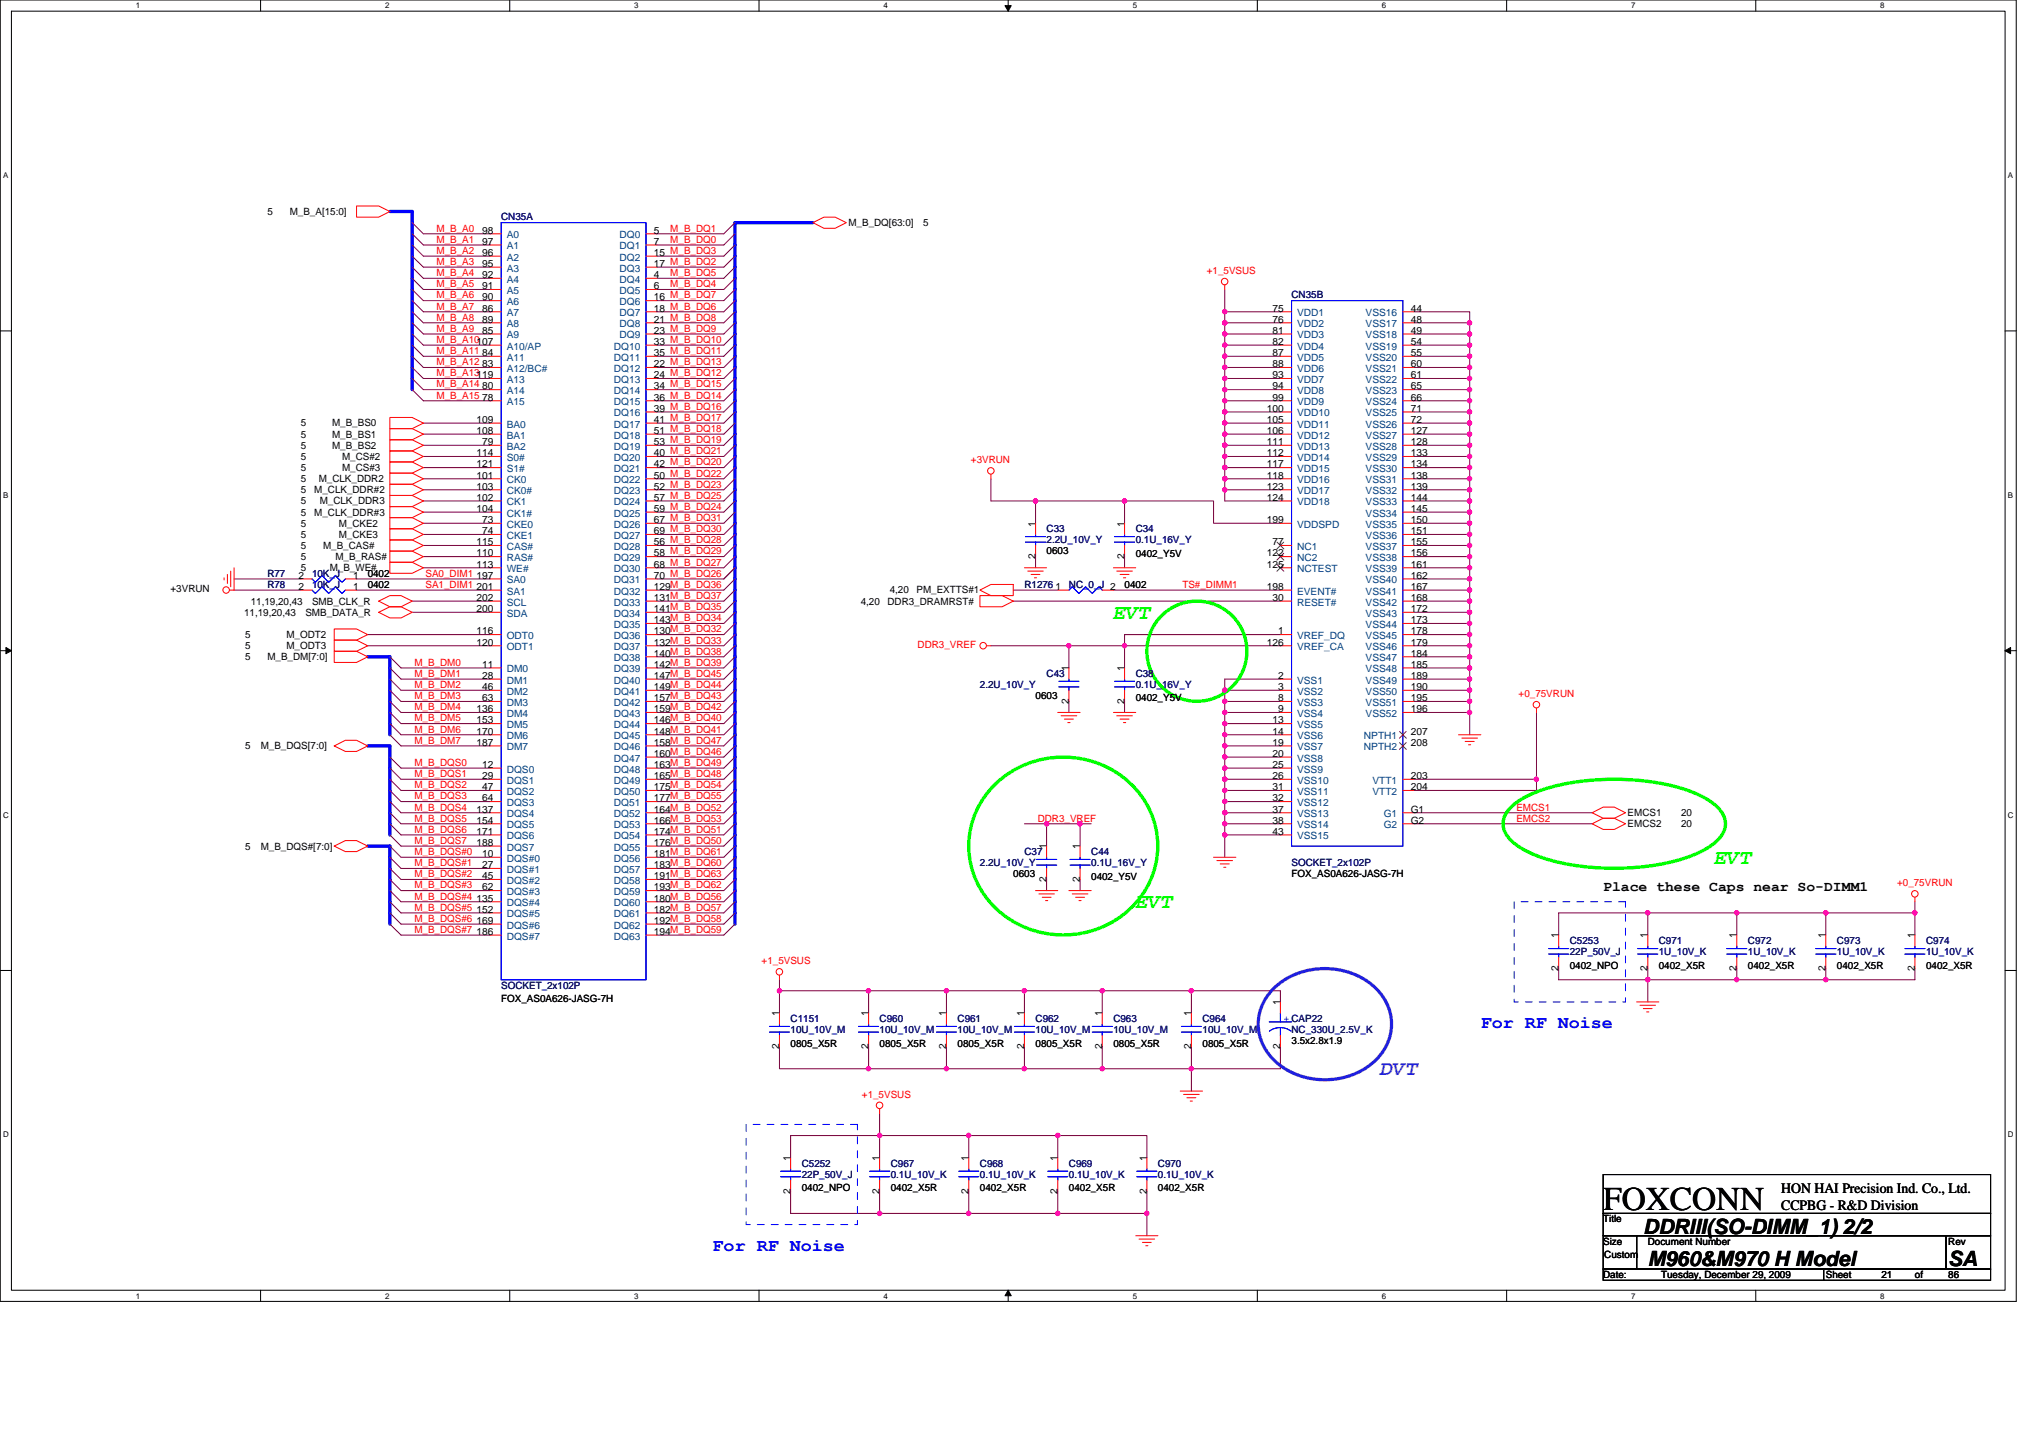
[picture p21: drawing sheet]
<svg xmlns="http://www.w3.org/2000/svg" width="297mm" height="210mm" viewBox="0 0 297 210" stroke-linecap="round" stroke-linejoin="round" font-family="sans-serif">
<defs><g id="words">
<text font-size="4.9" x="234.1" y="176.7">FOXCONN</text>
<g font-size="3.1" fill="#0f0">
<text x="162.6" y="90.4">EVT</text>
<text x="250.4" y="126.2">EVT</text>
<text x="165.9" y="132.7">EVT</text>
</g>
<text font-size="3.1" fill="#8000ff" x="201.6" y="157">DVT</text>
<g font-size="3.1">
<text x="240" y="180.2">DDRIII(SO-DIMM_1) 2/2</text>
<text x="240.6" y="184.9">M960&amp;M970 H Model</text>
<text x="284.5" y="184.9">SA</text>
</g>
<g font-size="2.6" fill="#00f">
<text x="216.3" y="150.1">For RF Noise</text>
<text x="104.1" y="182.6">For RF Noise</text>
</g>
<g font-size="2.1">
<text x="234.1" y="130.2">Place these Caps near So-DIMM1</text>
<text x="260.1" y="174.2">HON HAI Precision Ind. Co., Ltd.</text>
<text x="260.1" y="176.6">CCPBG - R&amp;D Division</text>
</g>
<g font-size="1.5">
<text x="39" y="31.4">5</text>
<text x="42.3" y="31.4">M_B_A[15:0]</text>
<text x="70.4" y="34.1">98</text>
<text x="70.4" y="35.8">97</text>
<text x="95.5" y="34.1">5</text>
<text x="95.5" y="35.8">7</text>
<text x="123.9" y="33">M_B_DQ[63:0]</text>
<text x="134.8" y="33">5</text>
<text x="70.4" y="37.4">96</text>
<text x="70.4" y="39">95</text>
<text x="70.4" y="40.6">92</text>
<text x="95.5" y="37.4">15 M_B_DQ3</text>
<text x="95.5" y="39">17 M_B_DQ2</text>
<text x="95.5" y="40.6">4</text>
<text x="70.4" y="42.2">91</text>
<text x="70.4" y="43.9">90</text>
<text x="70.4" y="45.5">86</text>
<text x="70.4" y="47.1">89</text>
<text x="95.5" y="42.2">6</text>
<text x="95.5" y="43.9">16 M_B_DQ7</text>
<text x="95.5" y="45.5">18 M_B_DQ6</text>
<text x="95.5" y="47.1">21 M_B_DQ8</text>
<text x="185.8" y="45.5">75</text>
<text x="185.8" y="47.1">76</text>
<text x="206" y="45.5">44</text>
<text x="206" y="47.1">48</text>
<text x="70.4" y="48.7">85</text>
<text x="70.4" y="52">84</text>
<text x="70.4" y="53.6">83</text>
<text x="95.5" y="50.4">33 M_B_DQ10</text>
<text x="95.5" y="52">35 M_B_DQ11</text>
<text x="95.5" y="53.6">22 M_B_DQ13</text>
<text x="95.5" y="48.7">23 M_B_DQ9</text>
<text x="185.8" y="48.7">81</text>
<text x="185.8" y="50.4">82</text>
<text x="185.8" y="52">87</text>
<text x="185.8" y="53.6">88</text>
<text x="206" y="48.7">49</text>
<text x="206" y="50.4">54</text>
<text x="206" y="52">55</text>
<text x="206" y="53.6">60</text>
<text x="70.4" y="56.9">80</text>
<text x="70.4" y="58.5">78</text>
<text x="95.5" y="55.2">24 M_B_DQ12</text>
<text x="95.5" y="56.9">34 M_B_DQ15</text>
<text x="95.5" y="58.5">36 M_B_DQ14</text>
<text x="185.8" y="55.2">93</text>
<text x="185.8" y="56.9">94</text>
<text x="185.8" y="58.5">99</text>
<text x="206" y="55.2">61</text>
<text x="206" y="56.9">65</text>
<text x="206" y="58.5">66</text>
<text x="43.9" y="62.3">5</text>
<text x="43.9" y="63.9">5</text>
<text x="43.9" y="65.5">5</text>
<text x="48.5" y="62.3">M_B_BS0</text>
<text x="48.5" y="63.9">M_B_BS1</text>
<text x="48.5" y="65.5">M_B_BS2</text>
<text x="69.6" y="61.8">109</text>
<text x="69.6" y="63.4">108</text>
<text x="70.4" y="65">79</text>
<text x="95.5" y="60.1">39 M_B_DQ16</text>
<text x="95.5" y="61.8">41 M_B_DQ17</text>
<text x="95.5" y="63.4">51 M_B_DQ18</text>
<text x="95.5" y="65">53 M_B_DQ19</text>
<text x="185" y="60.1">100</text>
<text x="185" y="61.8">105</text>
<text x="185" y="63.4">106</text>
<text x="185" y="65">111</text>
<text x="206" y="60.1">71</text>
<text x="206" y="61.8">72</text>
<text x="206" y="63.4">127</text>
<text x="206" y="65">128</text>
<text x="43.9" y="68.8">5</text>
<text x="43.9" y="67.2">5</text>
<text x="43.9" y="70.4">5</text>
<text x="46.5" y="70.4">M_CLK_DDR2</text>
<text x="49.9" y="68.8">M_CS#3</text>
<text x="49.9" y="67.2">M_CS#2</text>
<text x="69.6" y="66.6">114</text>
<text x="69.6" y="68.3">121</text>
<text x="69.6" y="69.9">101</text>
<text x="69.6" y="71.5">103</text>
<text x="95.5" y="66.6">40 M_B_DQ21</text>
<text x="95.5" y="68.3">42 M_B_DQ20</text>
<text x="95.5" y="69.9">50 M_B_DQ22</text>
<text x="95.5" y="71.5">52 M_B_DQ23</text>
<text x="185" y="66.6">112</text>
<text x="185" y="68.3">117</text>
<text x="185" y="69.9">118</text>
<text x="185" y="71.5">123</text>
<text x="206" y="66.6">133</text>
<text x="206" y="68.3">134</text>
<text x="206" y="69.9">138</text>
<text x="206" y="71.5">139</text>
<text x="43.9" y="73.7">5</text>
<text x="43.9" y="76.9">5</text>
<text x="43.9" y="72">5</text>
<text x="43.9" y="75.3">5</text>
<text x="45.9" y="72">M_CLK_DDR#2</text>
<text x="45.9" y="75.3">M_CLK_DDR#3</text>
<text x="46.7" y="73.7">M_CLK_DDR3</text>
<text x="49.5" y="76.9">M_CKE2</text>
<text x="69.6" y="73.1">102</text>
<text x="69.6" y="74.8">104</text>
<text x="70.4" y="76.4">73</text>
<text x="95.5" y="73.1">57 M_B_DQ25</text>
<text x="95.5" y="74.8">59 M_B_DQ24</text>
<text x="95.5" y="76.4">67 M_B_DQ31</text>
<text x="151.2" y="76.9" transform="rotate(-90 151.2 76.9)">1</text>
<text x="164.2" y="76.9" transform="rotate(-90 164.2 76.9)">1</text>
<text x="185" y="73.1">124</text>
<text x="185" y="76.4">199</text>
<text x="206" y="73.1">144</text>
<text x="206" y="74.8">145</text>
<text x="206" y="76.4">150</text>
<text x="43.9" y="83.4">5</text>
<text x="43.9" y="80.2">5</text>
<text x="43.9" y="81.8">5</text>
<text x="43.9" y="78.5">5</text>
<text x="47.2" y="80.2">M_B_CAS#</text>
<text x="48.2" y="83.4">M_B_WE#</text>
<text x="49" y="81.8">M_B_RAS#</text>
<text x="49.5" y="78.5">M_CKE3</text>
<text x="69.6" y="79.6">115</text>
<text x="69.6" y="81.3">110</text>
<text x="69.6" y="82.9">113</text>
<text x="70.4" y="78">74</text>
<text x="95.5" y="78">69 M_B_DQ30</text>
<text x="95.5" y="79.6">56 M_B_DQ28</text>
<text x="95.5" y="81.3">58 M_B_DQ29</text>
<text x="95.5" y="82.9">68 M_B_DQ27</text>
<text x="151.2" y="81.6" transform="rotate(-90 151.2 81.6)">2</text>
<text x="152.8" y="81">0603</text>
<text x="164.2" y="81.6" transform="rotate(-90 164.2 81.6)">2</text>
<text x="165.9" y="81.3">0402_Y5V</text>
<text x="185" y="81.3">122</text>
<text x="185" y="82.9">125</text>
<text x="185.8" y="79.6">77</text>
<text x="206" y="78">151</text>
<text x="206" y="79.6">155</text>
<text x="206" y="81.3">156</text>
<text x="206" y="82.9">161</text>
<text x="24.9" y="86.5">+3VRUN</text>
<text x="35.6" y="89.9">11,19,20,43</text>
<text x="36.6" y="88.3">11,19,20,43</text>
<text x="43.6" y="86.1">2</text>
<text x="43.6" y="84.5">2</text>
<text x="44.6" y="89.9">SMB_DATA_R</text>
<text x="45.6" y="88.3">SMB_CLK_R</text>
<text x="51.6" y="86.1">1</text>
<text x="51.6" y="84.5">1</text>
<text x="53.7" y="85.9">0402</text>
<text x="53.7" y="84.2">0402</text>
<text x="69.6" y="84.5">197</text>
<text x="69.6" y="86.1">201</text>
<text x="69.6" y="87.8">202</text>
<text x="69.6" y="89.4">200</text>
<text x="95.5" y="84.5">70 M_B_DQ26</text>
<text x="95.5" y="86.1">129M_B_DQ36</text>
<text x="95.5" y="87.8">131M_B_DQ37</text>
<text x="95.5" y="89.4">141M_B_DQ35</text>
<text x="125.7" y="88.3">4,20</text>
<text x="129.6" y="88.3">DDR3_DRAMRST#</text>
<text x="129.9" y="86.7">4,20</text>
<text x="133.8" y="86.7">PM_EXTTS#1</text>
<text x="154.1" y="86.1">1</text>
<text x="164.2" y="85.9">0402</text>
<text x="185" y="86.1">198</text>
<text x="185.8" y="87.8">30</text>
<text x="206" y="84.5">162</text>
<text x="206" y="86.1">167</text>
<text x="206" y="87.8">168</text>
<text x="206" y="89.4">172</text>
<text x="35.8" y="94.8">5</text>
<text x="35.8" y="93.2">5</text>
<text x="41.8" y="94.8">M_ODT3</text>
<text x="41.8" y="93.2">M_ODT2</text>
<text x="69.6" y="92.6">116</text>
<text x="69.6" y="94.3">120</text>
<text x="95.5" y="91">143M_B_DQ34</text>
<text x="95.5" y="92.6">130M_B_DQ32</text>
<text x="95.5" y="94.3">132M_B_DQ33</text>
<text x="95.5" y="95.9">140M_B_DQ38</text>
<text x="185" y="94.3">126</text>
<text x="186.6" y="92.6">1</text>
<text x="206" y="91">173</text>
<text x="206" y="92.6">178</text>
<text x="206" y="94.3">179</text>
<text x="206" y="95.9">184</text>
<text x="35.8" y="96.4">5</text>
<text x="39" y="96.4">M_B_DM[7:0]</text>
<text x="70.4" y="97.5">11</text>
<text x="70.4" y="99.1">28</text>
<text x="70.4" y="100.8">46</text>
<text x="95.5" y="97.5">142M_B_DQ39</text>
<text x="95.5" y="99.1">147M_B_DQ45</text>
<text x="95.5" y="100.8">149M_B_DQ44</text>
<text x="156.1" y="98" transform="rotate(-90 156.1 98)">1</text>
<text x="164.2" y="98" transform="rotate(-90 164.2 98)">1</text>
<text x="186.6" y="99.1">2</text>
<text x="186.6" y="100.8">3</text>
<text x="206" y="97.5">185</text>
<text x="206" y="99.1">189</text>
<text x="206" y="100.8">190</text>
<text x="69.6" y="104">136</text>
<text x="69.6" y="105.6">153</text>
<text x="69.6" y="107.3">170</text>
<text x="70.4" y="102.4">63</text>
<text x="95.5" y="102.4">157M_B_DQ43</text>
<text x="95.5" y="104">159M_B_DQ42</text>
<text x="95.5" y="105.6">146M_B_DQ40</text>
<text x="95.5" y="107.3">148M_B_DQ41</text>
<text x="151.2" y="102.1">0603</text>
<text x="156.1" y="102.8" transform="rotate(-90 156.1 102.8)">2</text>
<text x="164.2" y="102.8" transform="rotate(-90 164.2 102.8)">2</text>
<text x="165.9" y="102.4">0402_Y5V</text>
<text x="185.8" y="105.6">13</text>
<text x="185.8" y="107.3">14</text>
<text x="186.6" y="102.4">8</text>
<text x="186.6" y="104">9</text>
<text x="206" y="102.4">195</text>
<text x="206" y="104">196</text>
<text x="206" y="107.3">207</text>
<text x="35.8" y="109.4">5</text>
<text x="38.1" y="109.4">M_B_DQS[7:0]</text>
<text x="69.6" y="108.9">187</text>
<text x="70.4" y="112.1">12</text>
<text x="70.4" y="113.8">29</text>
<text x="95.5" y="108.9">158M_B_DQ47</text>
<text x="95.5" y="110.5">160M_B_DQ46</text>
<text x="95.5" y="112.1">163M_B_DQ49</text>
<text x="95.5" y="113.8">165M_B_DQ48</text>
<text x="185.8" y="108.9">19</text>
<text x="185.8" y="113.8">26</text>
<text x="185.8" y="112.1">25</text>
<text x="185.8" y="110.5">20</text>
<text x="206" y="113.8">203</text>
<text x="206" y="108.9">208</text>
<text x="69.6" y="118.7">137</text>
<text x="70.4" y="115.4">47</text>
<text x="70.4" y="117">64</text>
<text x="95.5" y="115.4">175M_B_DQ54</text>
<text x="95.5" y="117">177M_B_DQ55</text>
<text x="95.5" y="118.7">164M_B_DQ52</text>
<text x="185.8" y="118.7">37</text>
<text x="185.8" y="117">32</text>
<text x="185.8" y="115.4">31</text>
<text x="206" y="115.4">204</text>
<text x="206" y="118.7">G1</text>
<text x="237.7" y="119.2">EMCS1</text>
<text x="245.5" y="119.2">20</text>
<text x="35.8" y="124.1">5</text>
<text x="38.1" y="124.1">M_B_DQS#[7:0]</text>
<text x="69.6" y="120.3">154</text>
<text x="69.6" y="121.9">171</text>
<text x="69.6" y="123.5">188</text>
<text x="70.4" y="125.2">10</text>
<text x="95.5" y="120.3">166M_B_DQ53</text>
<text x="95.5" y="121.9">174M_B_DQ51</text>
<text x="95.5" y="123.5">176M_B_DQ50</text>
<text x="95.5" y="125.2">181M_B_DQ61</text>
<text x="152.8" y="124" transform="rotate(-90 152.8 124)">1</text>
<text x="157.7" y="124" transform="rotate(-90 157.7 124)">1</text>
<text x="185.8" y="120.3">38</text>
<text x="185.8" y="121.9">43</text>
<text x="206" y="120.3">G2</text>
<text x="237.7" y="120.8">EMCS2</text>
<text x="245.5" y="120.8">20</text>
<text x="69.6" y="131.7">135</text>
<text x="70.4" y="130">62</text>
<text x="70.4" y="128.4">45</text>
<text x="70.4" y="126.8">27</text>
<text x="95.5" y="126.8">183M_B_DQ60</text>
<text x="95.5" y="128.4">191M_B_DQ63</text>
<text x="95.5" y="130">193M_B_DQ62</text>
<text x="95.5" y="131.7">180M_B_DQ56</text>
<text x="148" y="128.1">0603</text>
<text x="152.8" y="128.8" transform="rotate(-90 152.8 128.8)">2</text>
<text x="157.7" y="128.8" transform="rotate(-90 157.7 128.8)">2</text>
<text x="159.4" y="128.4">0402_Y5V</text>
<text x="188.6" y="128.1">FOX_AS0A626-JASG-7H</text>
<text x="69.6" y="133.3">152</text>
<text x="69.6" y="134.9">169</text>
<text x="69.6" y="136.5">186</text>
<text x="95.5" y="133.3">182M_B_DQ57</text>
<text x="95.5" y="134.9">192M_B_DQ58</text>
<text x="95.5" y="136.5">194M_B_DQ59</text>
<text x="227.6" y="137" transform="rotate(-90 227.6 137)">1</text>
<text x="240.6" y="137" transform="rotate(-90 240.6 137)">1</text>
<text x="253.6" y="137" transform="rotate(-90 253.6 137)">1</text>
<text x="266.6" y="137" transform="rotate(-90 266.6 137)">1</text>
<text x="279.6" y="137" transform="rotate(-90 279.6 137)">1</text>
<text x="227.6" y="141.8" transform="rotate(-90 227.6 141.8)">2</text>
<text x="229.3" y="141.4">0402_NPO</text>
<text x="240.6" y="141.8" transform="rotate(-90 240.6 141.8)">2</text>
<text x="242.2" y="141.4">0402_X5R</text>
<text x="253.6" y="141.8" transform="rotate(-90 253.6 141.8)">2</text>
<text x="255.3" y="141.4">0402_X5R</text>
<text x="266.6" y="141.8" transform="rotate(-90 266.6 141.8)">2</text>
<text x="268.3" y="141.4">0402_X5R</text>
<text x="279.6" y="141.8" transform="rotate(-90 279.6 141.8)">2</text>
<text x="281.3" y="141.4">0402_X5R</text>
<text x="73.2" y="146.3">FOX_AS0A626-JASG-7H</text>
<text x="113.8" y="148.4" transform="rotate(-90 113.8 148.4)">1</text>
<text x="126.8" y="148.4" transform="rotate(-90 126.8 148.4)">1</text>
<text x="138.2" y="148.4" transform="rotate(-90 138.2 148.4)">1</text>
<text x="149.6" y="148.4" transform="rotate(-90 149.6 148.4)">1</text>
<text x="160.9" y="148.4" transform="rotate(-90 160.9 148.4)">1</text>
<text x="174" y="148.4" transform="rotate(-90 174 148.4)">1</text>
<text x="187" y="146.8" transform="rotate(-90 187 146.8)">1</text>
<text x="113.8" y="153.2" transform="rotate(-90 113.8 153.2)">2</text>
<text x="115.5" y="152.8">0805_X5R</text>
<text x="126.8" y="153.2" transform="rotate(-90 126.8 153.2)">2</text>
<text x="128.5" y="152.8">0805_X5R</text>
<text x="138.2" y="153.2" transform="rotate(-90 138.2 153.2)">2</text>
<text x="139.8" y="152.8">0805_X5R</text>
<text x="149.6" y="153.2" transform="rotate(-90 149.6 153.2)">2</text>
<text x="151.2" y="152.8">0805_X5R</text>
<text x="160.9" y="153.2" transform="rotate(-90 160.9 153.2)">2</text>
<text x="162.6" y="152.8">0805_X5R</text>
<text x="174" y="153.2" transform="rotate(-90 174 153.2)">2</text>
<text x="175.6" y="152.8">0805_X5R</text>
<text x="187" y="153.2" transform="rotate(-90 187 153.2)">2</text>
<text x="188.6" y="152.5">3.5x2.8x1.9</text>
<text x="115.4" y="169.5" transform="rotate(-90 115.4 169.5)">1</text>
<text x="117.1" y="173.9">0402_NPO</text>
<text x="128.4" y="169.5" transform="rotate(-90 128.4 169.5)">1</text>
<text x="130.1" y="173.9">0402_X5R</text>
<text x="141.5" y="169.5" transform="rotate(-90 141.5 169.5)">1</text>
<text x="143.1" y="173.9">0402_X5R</text>
<text x="154.4" y="169.5" transform="rotate(-90 154.4 169.5)">1</text>
<text x="156.1" y="173.9">0402_X5R</text>
<text x="167.5" y="169.5" transform="rotate(-90 167.5 169.5)">1</text>
<text x="169.1" y="173.9">0402_X5R</text>
<text x="115.4" y="174.3" transform="rotate(-90 115.4 174.3)">2</text>
<text x="128.4" y="174.3" transform="rotate(-90 128.4 174.3)">2</text>
<text x="141.5" y="174.3" transform="rotate(-90 141.5 174.3)">2</text>
<text x="154.4" y="174.3" transform="rotate(-90 154.4 174.3)">2</text>
<text x="167.5" y="174.3" transform="rotate(-90 167.5 174.3)">2</text>
<text x="234.1" y="178.5">Title</text>
<text x="234.1" y="181.8">Size</text>
<text x="234.3" y="183.7">Custom</text>
<text x="240.6" y="181.8">Document Number</text>
<text x="284.5" y="181.8">Rev</text>
<text x="234.1" y="186.6">Date:</text>
<text x="242.6" y="186.6">Tuesday, December 29, 2009</text>
<text x="266.6" y="186.6">Sheet</text>
<text x="274.8" y="186.6">21</text>
<text x="279.7" y="186.6">of</text>
<text x="284.5" y="186.6">86</text>
</g>
<g font-size="1.5" fill="#f00">
<text x="63.8" y="33.8">M_B_A0</text>
<text x="63.8" y="35.5">M_B_A1</text>
<text x="97.9" y="33.8">M_B_DQ1</text>
<text x="97.9" y="35.5">M_B_DQ0</text>
<text x="63.8" y="38.7">M_B_A3</text>
<text x="63.8" y="40.3">M_B_A4</text>
<text x="63.8" y="42">M_B_A5</text>
<text x="63.8" y="37.1">M_B_A2</text>
<text x="97.9" y="40.3">M_B_DQ5</text>
<text x="97.9" y="42">M_B_DQ4</text>
<text x="176.3" y="40">+1_5VSUS</text>
<text x="63.8" y="45.2">M_B_A7</text>
<text x="63.8" y="46.8">M_B_A8</text>
<text x="63.8" y="43.6">M_B_A6</text>
<text x="63.8" y="51.7">M_B_A11</text>
<text x="63.8" y="53.3">M_B_A12</text>
<text x="63.8" y="48.5">M_B_A9</text>
<text x="63.8" y="50.1">M_B_A10107</text>
<text x="63.8" y="58.2">M_B_A15</text>
<text x="63.8" y="54.9">M_B_A13119</text>
<text x="63.8" y="56.6">M_B_A14</text>
<text x="141.8" y="67.6">+3VRUN</text>
<text x="62.1" y="85.9">SA1_DIM1</text>
<text x="62.1" y="84.2">SA0_DIM1</text>
<text x="172.7" y="85.9">TS#_DIMM1</text>
<text x="134" y="94.6">DDR3_VREF</text>
<text x="60.5" y="97.2">M_B_DM0</text>
<text x="60.5" y="98.8">M_B_DM1</text>
<text x="60.5" y="100.5">M_B_DM2</text>
<text x="221.8" y="101.8">+0_75VRUN</text>
<text x="60.5" y="102.1">M_B_DM3</text>
<text x="60.5" y="103.7">M_B_DM4</text>
<text x="60.5" y="105.3">M_B_DM5</text>
<text x="60.5" y="107">M_B_DM6</text>
<text x="60.5" y="108.6">M_B_DM7</text>
<text x="60.5" y="111.8">M_B_DQS0</text>
<text x="60.5" y="113.5">M_B_DQS1</text>
<text x="60.5" y="116.7">M_B_DQS3</text>
<text x="60.5" y="118.4">M_B_DQS4</text>
<text x="60.5" y="120">M_B_DQS5</text>
<text x="60.5" y="115.1">M_B_DQS2</text>
<text x="151.5" y="120">DDR3_VREF</text>
<text x="221.4" y="118.4">EMCS1</text>
<text x="221.4" y="120">EMCS2</text>
<text x="60.5" y="123.2">M_B_DQS7</text>
<text x="60.5" y="124.9">M_B_DQS#0</text>
<text x="60.5" y="121.6">M_B_DQS6</text>
<text x="60.5" y="129.7">M_B_DQS#3</text>
<text x="60.5" y="131.4">M_B_DQS#4</text>
<text x="60.5" y="126.5">M_B_DQS#1</text>
<text x="60.5" y="128.1">M_B_DQS#2</text>
<text x="277" y="129.4">+0_75VRUN</text>
<text x="60.5" y="136.2">M_B_DQS#7</text>
<text x="60.5" y="133">M_B_DQS#5</text>
<text x="60.5" y="134.6">M_B_DQS#6</text>
<text x="111.2" y="140.8">+1_5VSUS</text>
<text x="125.9" y="160.3">+1_5VSUS</text>
</g>
<g font-size="1.5" fill="#000080">
<text x="73.2" y="32.2">CN35A</text>
<text x="188.6" y="43.6">CN35B</text>
<text x="152.8" y="77.7">C33</text>
<text x="165.9" y="77.7">C34</text>
<text x="152.8" y="79.4">2.2U_10V_Y</text>
<text x="165.9" y="79.4">0.1U_16V_Y</text>
<text x="39" y="85.9">R78</text>
<text x="39" y="84.2">R77</text>
<text x="45.6" y="85.9">10K_J</text>
<text x="45.6" y="84.2">10K_J</text>
<text x="149.6" y="85.9">R1276</text>
<text x="156.1" y="85.9">NC_0_J 2</text>
<text x="143.1" y="100.5">2.2U_10V_Y</text>
<text x="152.8" y="98.8">C43</text>
<text x="165.9" y="98.8">C38</text>
<text x="165.9" y="100.5">0.1U_16V_Y</text>
<text x="149.6" y="124.9">C37</text>
<text x="159.4" y="124.9">C44</text>
<text x="143.1" y="126.5">2.2U_10V_Y</text>
<text x="159.4" y="126.5">0.1U_16V_Y</text>
<text x="188.6" y="126.5">SOCKET_2x102P</text>
<text x="229.3" y="137.9">C5253</text>
<text x="242.2" y="137.9">C971</text>
<text x="255.3" y="137.9">C972</text>
<text x="268.3" y="137.9">C973</text>
<text x="281.3" y="137.9">C974</text>
<text x="229.3" y="139.5">22P_50V_J</text>
<text x="242.2" y="139.5">1U_10V_K</text>
<text x="255.3" y="139.5">1U_10V_K</text>
<text x="268.3" y="139.5">1U_10V_K</text>
<text x="281.3" y="139.5">1U_10V_K</text>
<text x="73.2" y="144.4">SOCKET_2x102P</text>
<text x="115.5" y="149.2">C1151</text>
<text x="128.5" y="149.2">C960</text>
<text x="139.8" y="149.2">C961</text>
<text x="151.2" y="149.2">C962</text>
<text x="162.6" y="149.2">C963</text>
<text x="175.6" y="149.2">C964</text>
<text x="115.5" y="150.9">10U_10V_M</text>
<text x="128.5" y="150.9">10U_10V_M</text>
<text x="139.8" y="150.9">10U_10V_M</text>
<text x="151.2" y="150.9">10U_10V_M</text>
<text x="162.6" y="150.9">10U_10V_M</text>
<text x="175.6" y="150.9">10U_10V_M</text>
<text x="188.6" y="150.9">NC_330U_2.5V_K</text>
<text x="117.1" y="170.4">C5252</text>
<text x="117.1" y="172">22P_50V_J</text>
<text x="130.1" y="170.4">C967</text>
<text x="130.1" y="172">0.1U_10V_K</text>
<text x="143.1" y="170.4">C968</text>
<text x="143.1" y="172">0.1U_10V_K</text>
<text x="156.1" y="170.4">C969</text>
<text x="156.1" y="172">0.1U_10V_K</text>
<text x="169.1" y="170.4">C970</text>
<text x="169.1" y="172">0.1U_10V_K</text>
</g>
<g font-size="1.5" fill="#004080">
<text x="74" y="34.8">A0</text>
<text x="90.5" y="34.8">DQ0</text>
<text x="74" y="36.4">A1</text>
<text x="74" y="38.1">A2</text>
<text x="74" y="39.7">A3</text>
<text x="74" y="41.3">A4</text>
<text x="90.5" y="36.4">DQ1</text>
<text x="90.5" y="38.1">DQ2</text>
<text x="90.5" y="39.7">DQ3</text>
<text x="90.5" y="41.3">DQ4</text>
<text x="74" y="42.9">A5</text>
<text x="74" y="44.6">A6</text>
<text x="74" y="46.2">A7</text>
<text x="74" y="47.8">A8</text>
<text x="90.5" y="42.9">DQ5</text>
<text x="90.5" y="44.6">DQ6</text>
<text x="90.5" y="46.2">DQ7</text>
<text x="90.5" y="47.8">DQ8</text>
<text x="189.4" y="46.2">VDD1</text>
<text x="189.4" y="47.8">VDD2</text>
<text x="199.4" y="46.2">VSS16</text>
<text x="199.4" y="47.8">VSS17</text>
<text x="74" y="49.4">A9</text>
<text x="74" y="51.1">A10/AP</text>
<text x="74" y="52.7">A11</text>
<text x="89.6" y="51.1">DQ10</text>
<text x="89.6" y="52.7">DQ11</text>
<text x="90.5" y="49.4">DQ9</text>
<text x="189.4" y="49.4">VDD3</text>
<text x="189.4" y="51.1">VDD4</text>
<text x="189.4" y="52.7">VDD5</text>
<text x="199.4" y="49.4">VSS18</text>
<text x="199.4" y="51.1">VSS19</text>
<text x="199.4" y="52.7">VSS20</text>
<text x="74" y="54.3">A12/BC#</text>
<text x="74" y="55.9">A13</text>
<text x="74" y="57.6">A14</text>
<text x="74" y="59.2">A15</text>
<text x="89.6" y="54.3">DQ12</text>
<text x="89.6" y="55.9">DQ13</text>
<text x="89.6" y="57.6">DQ14</text>
<text x="89.6" y="59.2">DQ15</text>
<text x="189.4" y="54.3">VDD6</text>
<text x="189.4" y="55.9">VDD7</text>
<text x="189.4" y="57.6">VDD8</text>
<text x="189.4" y="59.2">VDD9</text>
<text x="199.4" y="54.3">VSS21</text>
<text x="199.4" y="55.9">VSS22</text>
<text x="199.4" y="57.6">VSS23</text>
<text x="199.4" y="59.2">VSS24</text>
<text x="74" y="62.4">BA0</text>
<text x="74" y="64.1">BA1</text>
<text x="74" y="65.7">BA2</text>
<text x="89.6" y="60.8">DQ16</text>
<text x="89.6" y="62.4">DQ17</text>
<text x="89.6" y="64.1">DQ18</text>
<text x="89.6" y="65.7">DQ19</text>
<text x="189.4" y="60.8">VDD10</text>
<text x="189.4" y="62.4">VDD11</text>
<text x="189.4" y="64.1">VDD12</text>
<text x="189.4" y="65.7">VDD13</text>
<text x="199.4" y="60.8">VSS25</text>
<text x="199.4" y="62.4">VSS26</text>
<text x="199.4" y="64.1">VSS27</text>
<text x="199.4" y="65.7">VSS28</text>
<text x="74" y="67.3">S0#</text>
<text x="74" y="68.9">S1#</text>
<text x="74" y="70.6">CK0</text>
<text x="89.6" y="67.3">DQ20</text>
<text x="89.6" y="68.9">DQ21</text>
<text x="89.6" y="70.6">DQ22</text>
<text x="189.4" y="67.3">VDD14</text>
<text x="189.4" y="68.9">VDD15</text>
<text x="189.4" y="70.6">VDD16</text>
<text x="199.4" y="67.3">VSS29</text>
<text x="199.4" y="68.9">VSS30</text>
<text x="199.4" y="70.6">VSS31</text>
<text x="74" y="72.2">CK0#</text>
<text x="74" y="73.8">CK1</text>
<text x="74" y="75.4">CK1#</text>
<text x="74" y="77.1">CKE0</text>
<text x="89.6" y="72.2">DQ23</text>
<text x="89.6" y="73.8">DQ24</text>
<text x="89.6" y="75.4">DQ25</text>
<text x="89.6" y="77.1">DQ26</text>
<text x="189.4" y="72.2">VDD17</text>
<text x="189.4" y="73.8">VDD18</text>
<text x="189.4" y="77.1">VDDSPD</text>
<text x="199.4" y="72.2">VSS32</text>
<text x="199.4" y="73.8">VSS33</text>
<text x="199.4" y="75.4">VSS34</text>
<text x="199.4" y="77.1">VSS35</text>
<text x="74" y="78.7">CKE1</text>
<text x="74" y="80.3">CAS#</text>
<text x="74" y="81.9">RAS#</text>
<text x="74" y="83.6">WE#</text>
<text x="89.6" y="78.7">DQ27</text>
<text x="89.6" y="80.3">DQ28</text>
<text x="89.6" y="81.9">DQ29</text>
<text x="89.6" y="83.6">DQ30</text>
<text x="189.4" y="80.3">NC1</text>
<text x="189.4" y="81.9">NC2</text>
<text x="189.4" y="83.6">NCTEST</text>
<text x="199.4" y="78.7">VSS36</text>
<text x="199.4" y="80.3">VSS37</text>
<text x="199.4" y="81.9">VSS38</text>
<text x="199.4" y="83.6">VSS39</text>
<text x="74" y="85.2">SA0</text>
<text x="74" y="86.8">SA1</text>
<text x="74" y="88.4">SCL</text>
<text x="89.6" y="85.2">DQ31</text>
<text x="89.6" y="86.8">DQ32</text>
<text x="89.6" y="88.4">DQ33</text>
<text x="189.4" y="86.8">EVENT#</text>
<text x="189.4" y="88.4">RESET#</text>
<text x="199.4" y="85.2">VSS40</text>
<text x="199.4" y="86.8">VSS41</text>
<text x="199.4" y="88.4">VSS42</text>
<text x="74" y="90.1">SDA</text>
<text x="74" y="93.3">ODT0</text>
<text x="74" y="95">ODT1</text>
<text x="89.6" y="90.1">DQ34</text>
<text x="89.6" y="91.7">DQ35</text>
<text x="89.6" y="93.3">DQ36</text>
<text x="89.6" y="95">DQ37</text>
<text x="189.4" y="93.3">VREF_DQ</text>
<text x="189.4" y="95">VREF_CA</text>
<text x="199.4" y="90.1">VSS43</text>
<text x="199.4" y="91.7">VSS44</text>
<text x="199.4" y="93.3">VSS45</text>
<text x="199.4" y="95">VSS46</text>
<text x="74" y="98.2">DM0</text>
<text x="74" y="99.8">DM1</text>
<text x="74" y="101.5">DM2</text>
<text x="89.6" y="96.6">DQ38</text>
<text x="89.6" y="98.2">DQ39</text>
<text x="89.6" y="99.8">DQ40</text>
<text x="89.6" y="101.5">DQ41</text>
<text x="189.4" y="99.8">VSS1</text>
<text x="189.4" y="101.5">VSS2</text>
<text x="199.4" y="96.6">VSS47</text>
<text x="199.4" y="98.2">VSS48</text>
<text x="199.4" y="99.8">VSS49</text>
<text x="199.4" y="101.5">VSS50</text>
<text x="74" y="103.1">DM3</text>
<text x="74" y="104.7">DM4</text>
<text x="74" y="106.3">DM5</text>
<text x="74" y="107.9">DM6</text>
<text x="89.6" y="103.1">DQ42</text>
<text x="89.6" y="104.7">DQ43</text>
<text x="89.6" y="106.3">DQ44</text>
<text x="89.6" y="107.9">DQ45</text>
<text x="189.4" y="103.1">VSS3</text>
<text x="189.4" y="104.7">VSS4</text>
<text x="189.4" y="106.3">VSS5</text>
<text x="189.4" y="107.9">VSS6</text>
<text x="199.2" y="107.9">NPTH1</text>
<text x="199.4" y="103.1">VSS51</text>
<text x="199.4" y="104.7">VSS52</text>
<text x="74" y="109.6">DM7</text>
<text x="74" y="112.8">DQS0</text>
<text x="89.6" y="109.6">DQ46</text>
<text x="89.6" y="111.2">DQ47</text>
<text x="89.6" y="112.8">DQ48</text>
<text x="189.4" y="109.6">VSS7</text>
<text x="189.4" y="112.8">VSS9</text>
<text x="189.4" y="111.2">VSS8</text>
<text x="199.2" y="109.6">NPTH2</text>
<text x="74" y="114.4">DQS1</text>
<text x="74" y="116.1">DQS2</text>
<text x="74" y="117.7">DQS3</text>
<text x="74" y="119.3">DQS4</text>
<text x="89.6" y="114.4">DQ49</text>
<text x="89.6" y="116.1">DQ50</text>
<text x="89.6" y="117.7">DQ51</text>
<text x="89.6" y="119.3">DQ52</text>
<text x="189.4" y="119.3">VSS13</text>
<text x="189.4" y="117.7">VSS12</text>
<text x="189.4" y="116.1">VSS11</text>
<text x="189.4" y="114.4">VSS10</text>
<text x="200.4" y="114.4">VTT1</text>
<text x="200.4" y="116.1">VTT2</text>
<text x="202.1" y="119.3">G1</text>
<text x="74" y="120.9">DQS5</text>
<text x="74" y="122.6">DQS6</text>
<text x="74" y="124.2">DQS7</text>
<text x="74" y="125.8">DQS#0</text>
<text x="89.6" y="120.9">DQ53</text>
<text x="89.6" y="122.6">DQ54</text>
<text x="89.6" y="124.2">DQ55</text>
<text x="89.6" y="125.8">DQ56</text>
<text x="189.4" y="120.9">VSS14</text>
<text x="189.4" y="122.6">VSS15</text>
<text x="202.1" y="120.9">G2</text>
<text x="74" y="130.7">DQS#3</text>
<text x="74" y="129.1">DQS#2</text>
<text x="74" y="127.5">DQS#1</text>
<text x="89.6" y="127.5">DQ57</text>
<text x="89.6" y="129.1">DQ58</text>
<text x="89.6" y="130.7">DQ59</text>
<text x="74" y="134">DQS#5</text>
<text x="74" y="132.3">DQS#4</text>
<text x="74" y="135.6">DQS#6</text>
<text x="74" y="137.2">DQS#7</text>
<text x="89.6" y="132.3">DQ60</text>
<text x="89.6" y="134">DQ61</text>
<text x="89.6" y="135.6">DQ62</text>
<text x="89.6" y="137.2">DQ63</text>
</g>
<text font-size="1.5" fill="#00f" x="187.5" y="149.3">+ CAP22</text>
<g font-size="1.2">
<text x="19.9" y="1.2">1</text>
<text x="56.2" y="1.2">2</text>
<text x="92.6" y="1.2">3</text>
<text x="129" y="1.2">4</text>
<text x="165.4" y="1.2">5</text>
<text x="201.8" y="1.2">6</text>
<text x="238.2" y="1.2">7</text>
<text x="274.6" y="1.2">8</text>
<text x=".5" y="26">A</text>
<text x="293.2" y="26">A</text>
<text x=".5" y="72.7">B</text>
<text x="293.2" y="72.7">B</text>
<text x=".5" y="119.4">C</text>
<text x="293.2" y="119.4">C</text>
<text x=".5" y="166.1">D</text>
<text x="293.2" y="166.1">D</text>
<text x="19.9" y="189.6">1</text>
<text x="56.2" y="189.6">2</text>
<text x="92.6" y="189.6">3</text>
<text x="129" y="189.6">4</text>
<text x="165.4" y="189.6">5</text>
<text x="201.8" y="189.6">6</text>
<text x="238.2" y="189.6">7</text>
<text x="274.6" y="189.6">8</text>
</g>
</g></defs>
<path d="M0 0h294.4v190h-294.4zM1.7 1.6h291.1v186.8h-291.1z" fill="none" stroke="#000" stroke-width=".15"/>
<g fill="#fff">
<path d="M19.9 .2h.6v1.3h-.6z"/>
<path d="M19.9 188.6h.6v1.3h-.6z"/>
</g>
<path d="M38.1 0v1.6M38.1 188.4v1.6" fill="none" stroke="#000" stroke-width=".15"/>
<g fill="#fff">
<path d="M56.2 .2h.7v1.3h-.7z"/>
<path d="M56.2 188.6h.7v1.3h-.7z"/>
</g>
<path d="M74.4 0v1.6M74.4 188.4v1.6" fill="none" stroke="#000" stroke-width=".15"/>
<g fill="#fff">
<path d="M92.6 .2h.7v1.3h-.7z"/>
<path d="M92.6 188.6h.7v1.3h-.7z"/>
</g>
<path d="M110.8 0v1.6M110.8 188.4v1.6" fill="none" stroke="#000" stroke-width=".15"/>
<g fill="#fff">
<path d="M129 .2h.7v1.3h-.7z"/>
<path d="M129 188.6h.7v1.3h-.7z"/>
</g>
<path d="M147.2 0v1.6M147.2 188.4v1.6" fill="none" stroke="#000" stroke-width=".15"/>
<path d="M146.8 .8h.9l-.5 .8zM147.2 188.4l.5 .8h-.9z" fill="#000" stroke="#000" stroke-width=".15"/>
<g fill="#fff">
<path d="M165.4 .2h.6v1.3h-.6z"/>
<path d="M165.4 188.6h.6v1.3h-.6z"/>
</g>
<path d="M183.6 0v1.6M183.6 188.4v1.6" fill="none" stroke="#000" stroke-width=".15"/>
<g fill="#fff">
<path d="M201.8 .2h.6v1.3h-.6z"/>
<path d="M201.8 188.6h.6v1.3h-.6z"/>
</g>
<path d="M220 0v1.6M220 188.4v1.6" fill="none" stroke="#000" stroke-width=".15"/>
<g fill="#fff">
<path d="M238.2 .2h.6v1.3h-.6z"/>
<path d="M238.2 188.6h.6v1.3h-.6z"/>
</g>
<path d="M256.4 0v1.6M256.4 188.4v1.6" fill="none" stroke="#000" stroke-width=".15"/>
<g fill="#fff">
<path d="M274.6 .2h.6v1.3h-.6z"/>
<path d="M274.6 188.6h.6v1.3h-.6z"/>
<path d="M.5 25h.7v1.3h-.7z"/>
<path d="M293.2 25h.8v1.3h-.8z"/>
<path d="M.5 71.7h.7v1.3h-.7z"/>
<path d="M293.2 71.7h.8v1.3h-.8z"/>
</g>
<path d="M0 48.3h1.7M292.8 48.3h1.6" fill="none" stroke="#000" stroke-width=".15"/>
<g fill="#fff">
<path d="M.5 118.4h.8v1.3h-.8z"/>
<path d="M293.2 118.4h.9v1.3h-.9z"/>
</g>
<path d="M0 95h1.7M292.8 95h1.6" fill="none" stroke="#000" stroke-width=".15"/>
<path d="M.9 94.6l.8 .4-.8 .5zM292.8 95l.8-.4v.9z" fill="#000" stroke="#000" stroke-width=".15"/>
<g fill="#fff">
<path d="M.5 165.1h.8v1.2h-.8z"/>
<path d="M293.2 165.1h.9v1.2h-.9z"/>
</g>
<path d="M0 141.7h1.7M292.8 141.7h1.6M234.1 171.5h56.6v5.7h-56.6zM234.1 177.2h56.6v3.2h-56.6zM234.1 180.4h4.9v4.9h-4.9zM234.1 185.3h32.2v1.6h-32.2zM239 180.4h45.2v4.9h-45.2zM266.3 185.3h24.4v1.6h-24.4zM284.2 180.4h6.5v4.9h-6.5z" fill="none" stroke="#000" stroke-width=".15"/>
<path d="M56.9 30.9h3.3v26M118.7 32.5h-11.4v102.4M53.7 95.9h3.2v11.4M53.7 108.9h3.2v13M53.7 123.5h3.2v11.4" fill="none" stroke="#00f" stroke-width=".49"/>
<g fill="none" stroke="#800040" stroke-width=".15">
<path d="M60.2 37.4l1.6 1.6h9.8M60.2 39l1.6 1.6h9.8M60.2 32.5l1.6 1.6h9.8M60.2 34.1l1.6 1.7h9.8M60.2 35.8l1.6 1.6h9.8M107.3 39l-1.6 1.6h-9.8M107.3 32.5l-1.6 1.6h-9.8M107.3 34.1l-1.6 1.7h-9.8M107.3 35.8l-1.6 1.6h-9.8M107.3 37.4l-1.6 1.6h-9.8M60.2 43.9l1.6 1.6h9.8M60.2 45.5l1.6 1.6h9.8"/>
<path d="M60.2 40.6l1.6 1.7h9.8M60.2 42.3l1.6 1.6h9.8M60.2 50.4l1.6 1.6h9.8M60.2 52l1.6 1.7h9.8M60.2 47.1l1.6 1.7h9.8M60.2 56.9l1.6 1.6h9.8M60.2 53.7l1.6 1.6h9.8M60.2 55.3l1.6 1.6h9.8M60.2 48.8l1.6 1.6h9.8M107.3 45.5l-1.6 1.6h-9.8M107.3 50.4l-1.6 1.6h-9.8M107.3 47.1l-1.6 1.7h-9.8"/>
<path d="M107.3 58.5l-1.6 1.7h-9.8M107.3 48.8l-1.6 1.6h-9.8M107.3 40.6l-1.6 1.7h-9.8M107.3 42.3l-1.6 1.6h-9.8M107.3 43.9l-1.6 1.6h-9.8M107.3 52l-1.6 1.7h-9.8M107.3 53.7l-1.6 1.6h-9.8M107.3 55.3l-1.6 1.6h-9.8M107.3 56.9l-1.6 1.6h-9.8M178.9 48.8v1.6M178.9 45.5v1.6M178.9 52v1.7"/>
<path d="M178.9 53.7v1.6M178.9 47.1v1.7M178.9 56.9v1.6M178.9 58.5v1.7M178.9 42.3v3.2M178.9 55.3v1.6M178.9 45.5h8.1M178.9 48.8h8.1M178.9 50.4h8.1M178.9 53.7h8.1M178.9 50.4v1.6h8.1M178.9 47.1h8.1"/>
<path d="M178.9 55.3h8.1M178.9 58.5h8.1M178.9 56.9h8.1M206.5 45.5h8.1v1.6M206.5 47.1h8.1M206.5 50.4h8.1M206.5 52h8.1M206.5 55.3h8.1M206.5 53.7h8.1M206.5 48.8h8.1M206.5 56.9h8.1M206.5 58.5h8.1"/>
<path d="M214.6 50.4v1.6M214.6 56.9v1.6M214.6 53.7v1.6M214.6 47.1v1.7M214.6 58.5v1.7M214.6 55.3v1.6M214.6 52v1.7M214.6 48.8v1.6M61.8 65h9.8M61.8 66.7h9.8M61.8 61.8h9.8M61.8 71.5h9.8"/>
<path d="M61.8 73.2h9.8M61.8 68.3h9.8M61.8 69.9h9.8M61.8 63.4h9.8M61.8 78h9.8M61.8 79.7h9.8M61.8 74.8h9.8M61.8 76.4h9.8M107.3 63.4l-1.6 1.6h-9.8M107.3 60.2l-1.6 1.6h-9.8M107.3 69.9l-1.6 1.6h-9.8M107.3 68.3l-1.6 1.6h-9.8"/>
<path d="M107.3 61.8l-1.6 1.6h-9.8M107.3 78l-1.6 1.7h-9.8M107.3 79.7l-1.6 1.6h-9.8M107.3 65l-1.6 1.7h-9.8M107.3 66.7l-1.6 1.6h-9.8M107.3 71.5l-1.6 1.7h-9.8M107.3 73.2l-1.6 1.6h-9.8M107.3 74.8l-1.6 1.6h-9.8M107.3 76.4l-1.6 1.6h-9.8M144.7 69.9v3.3h6.5v3.2M151.2 73.2h13M164.2 73.2v3.2"/>
<path d="M164.2 73.2h13v3.2h9.8M178.9 66.7v1.6M178.9 61.8v1.6M178.9 63.4v1.6M178.9 60.2v1.6M178.9 71.5v1.7h8.1M178.9 68.3v1.6M178.9 65v1.7M178.9 69.9v1.6M178.9 65h8.1M178.9 68.3h8.1M178.9 66.7h8.1"/>
<path d="M178.9 60.2h8.1M178.9 63.4h8.1M178.9 61.8h8.1M178.9 69.9h8.1M178.9 71.5h8.1M206.5 71.5h8.1M206.5 74.8h8.1M206.5 76.4h8.1M206.5 79.7h8.1M206.5 78h8.1M206.5 73.2h8.1M206.5 66.7h8.1"/>
<path d="M206.5 69.9h8.1M206.5 68.3h8.1M206.5 60.2h8.1M206.5 61.8h8.1M206.5 65h8.1M206.5 63.4h8.1M214.6 74.8v1.6M214.6 79.7v1.6M214.6 71.5v1.7M214.6 65v1.7M214.6 60.2v1.6M214.6 69.9v1.6"/>
<path d="M214.6 66.7v1.6M214.6 68.3v1.6M214.6 61.8v1.6M214.6 76.4v1.6M214.6 63.4v1.6M214.6 78v1.7M214.6 73.2v1.6M34.2 86.2h9.7M34.2 84.5h9.7M52.1 84.5h19.5M52.1 86.2h19.5M53.7 92.7h17.9"/>
<path d="M53.7 94.3h17.9M56.9 95.9l1.7 1.6h13M56.9 97.5l1.7 1.7h13M56.9 99.2l1.7 1.6h13M60.2 87.8h11.4M60.2 89.4h11.4M61.8 81.3h9.8M61.8 82.9h9.8M107.3 94.3l-1.6 1.6h-9.8M107.3 95.9l-1.6 1.6h-9.8M107.3 81.3l-1.6 1.6h-9.8M107.3 82.9l-1.6 1.6h-9.8"/>
<path d="M107.3 84.5l-1.6 1.7h-9.8M107.3 91l-1.6 1.7h-9.8M107.3 86.2l-1.6 1.6h-9.8M107.3 92.7l-1.6 1.6h-9.8M107.3 87.8l-1.6 1.6h-9.8M107.3 89.4l-1.6 1.6h-9.8M107.3 97.5l-1.6 1.7h-9.8M107.3 99.2l-1.6 1.6h-9.8M144.7 94.3h11.4M148 86.2h6.5M148 87.8h39M151.2 81.3v1.6"/>
<path d="M156.1 94.3v3.2M156.1 94.3h8.1M162.6 86.2h24.4M164.2 81.3v1.6M164.2 94.3h22.8M164.2 94.3v3.2M187 92.7h-22.8v1.6M187 99.2h-8.1v1.6M206.5 91h8.1M206.5 94.3h8.1M206.5 92.7h8.1M206.5 81.3h8.1"/>
<path d="M206.5 84.5h8.1M206.5 86.2h8.1M206.5 89.4h8.1M206.5 87.8h8.1M206.5 82.9h8.1M206.5 99.2h8.1M206.5 97.5h8.1M206.5 95.9h8.1M214.6 94.3v1.6M214.6 86.2v1.6M214.6 92.7v1.6M214.6 91v1.7"/>
<path d="M214.6 82.9v1.6M214.6 81.3v1.6M214.6 97.5v1.7M214.6 99.2v1.6M214.6 95.9v1.6M214.6 84.5v1.7M214.6 87.8v1.6M214.6 89.4v1.6M56.9 100.8l1.7 1.6h13M56.9 102.4l1.7 1.6h13M56.9 107.3l1.7 1.6h13M56.9 104l1.7 1.7h13"/>
<path d="M56.9 105.7l1.7 1.6h13M56.9 115.4l1.7 1.7h13M56.9 117.1l1.7 1.6h13M56.9 110.6l1.7 1.6h13M56.9 112.2l1.7 1.6h13M56.9 118.7l1.7 1.6h13M56.9 113.8l1.7 1.6h13M107.3 117.1l-1.6 1.6h-9.8M107.3 118.7l-1.6 1.6h-9.8M107.3 104l-1.6 1.7h-9.8M107.3 105.7l-1.6 1.6h-9.8M107.3 100.8l-1.6 1.6h-9.8"/>
<path d="M107.3 107.3l-1.6 1.6h-9.8M107.3 102.4l-1.6 1.6h-9.8M107.3 108.9l-1.6 1.7h-9.8M107.3 110.6l-1.6 1.6h-9.8M107.3 112.2l-1.6 1.6h-9.8M107.3 113.8l-1.6 1.6h-9.8M107.3 115.4l-1.6 1.7h-9.8M156.1 102.4v1.6M164.2 102.4v1.6M178.9 102.4v1.6M178.9 105.7v1.6M178.9 107.3v1.6"/>
<path d="M178.9 100.8v1.6M178.9 110.6v1.6M178.9 115.4v1.7M178.9 117.1v1.6M178.9 113.8v1.6M178.9 112.2v1.6M178.9 108.9v1.7M178.9 118.7v1.6M178.9 102.4h8.1M178.9 118.7h8.1M178.9 104h8.1M178.9 107.3h8.1"/>
<path d="M178.9 104v1.7h8.1M178.9 100.8h8.1M178.9 108.9h8.1M178.9 112.2h8.1M178.9 113.8h8.1M178.9 117.1h8.1M178.9 115.4h8.1M178.9 110.6h8.1M206.5 118.7h26M206.5 104h8.1M206.5 102.4h8.1M206.5 100.8h8.1"/>
<path d="M206.5 113.8h17.9M214.6 104v3.3M214.6 100.8v1.6M214.6 102.4v1.6M224.4 113.8v1.6h-17.9M224.4 104v9.8M56.9 121.9l1.7 1.6h13M56.9 123.5l1.7 1.7h13M56.9 120.3l1.7 1.6h13M56.9 128.4l1.7 1.6h13M56.9 130l1.7 1.7h13M56.9 125.2l1.7 1.6h13"/>
<path d="M56.9 134.9l1.7 1.6h13M56.9 131.7l1.7 1.6h13M56.9 133.3l1.7 1.6h13M56.9 126.8l1.7 1.6h13M107.3 120.3l-1.6 1.6h-9.8M107.3 121.9l-1.6 1.6h-9.8M107.3 130l-1.6 1.7h-9.8M107.3 123.5l-1.6 1.7h-9.8M107.3 131.7l-1.6 1.6h-9.8M107.3 125.2l-1.6 1.6h-9.8M107.3 126.8l-1.6 1.6h-9.8M107.3 133.3l-1.6 1.6h-9.8"/>
<path d="M107.3 128.4l-1.6 1.6h-9.8M107.3 134.9l-1.6 1.6h-9.8M149.6 120.3h3.2M152.8 120.3h4.9M152.8 128.4v1.6M152.8 120.3v3.2M157.7 120.3h1.7M157.7 128.4v1.6M157.7 120.3v3.2M178.9 120.3v4.9M178.9 121.9h8.1M178.9 120.3h8.1"/>
<path d="M206.5 120.3h26M240.6 133.3v3.2M240.6 133.3h-13v3.2M240.6 133.3h13v3.2M253.6 133.3h13v3.2M266.6 133.3h13.1M279.7 131.7v1.6M279.7 133.3v3.2M113.8 143.1v1.6M113.8 152.8v3.3h13M113.8 144.7h13M113.8 144.7v3.2"/>
<path d="M126.8 144.7h11.4M126.8 144.7v3.2M126.8 152.8v3.3M138.2 152.8v3.3h-11.4M138.2 144.7h11.4v3.2M138.2 156.1h11.4M138.2 144.7v3.2M149.6 152.8v3.3M149.6 144.7h11.4v3.2M161 144.7h13v3.2M161 152.8v3.3h-11.4M174 152.8v3.3h-13"/>
<path d="M174 144.7h13v1.6M187 152.8v3.3h-13v3.2M227.6 141.4v1.7h13M240.6 141.4v1.7M240.6 143.1h13M240.6 143.1v3.2M253.6 143.1h13M253.6 141.4v1.7M266.6 141.4v1.7M279.7 141.4v1.7h-13.1M115.5 173.9v3.3h13M115.5 169.1v-3.3h26v3.3"/>
<path d="M128.5 173.9v3.3M128.5 162.6v6.5M128.5 177.2h13M141.5 165.8h13v3.3M141.5 173.9v3.3M141.5 177.2h13M154.5 173.9v3.3M154.5 177.2h13M154.5 165.8h13v3.3M167.5 173.9v3.3M167.5 177.2v3.2"/>
</g>
<g fill="#f0f" stroke="#f0f" stroke-width=".15">
<circle cx="178.9" cy="102.4" r=".32"/>
<circle cx="178.9" cy="118.7" r=".32"/>
<circle cx="178.9" cy="121.9" r=".32"/>
<circle cx="178.9" cy="120.3" r=".32"/>
<circle cx="178.9" cy="104" r=".32"/>
<circle cx="178.9" cy="105.7" r=".32"/>
<circle cx="178.9" cy="107.3" r=".31"/>
<circle cx="178.9" cy="100.8" r=".32"/>
<circle cx="178.9" cy="112.2" r=".32"/>
<circle cx="178.9" cy="113.8" r=".32"/>
<circle cx="178.9" cy="110.5" r=".32"/>
<circle cx="178.9" cy="115.4" r=".31"/>
<circle cx="178.9" cy="117" r=".32"/>
<circle cx="214.6" cy="104" r=".32"/>
<circle cx="214.6" cy="94.3" r=".32"/>
<circle cx="214.6" cy="74.8" r=".31"/>
<circle cx="214.6" cy="86.1" r=".32"/>
<circle cx="214.6" cy="79.6" r=".32"/>
<circle cx="214.6" cy="92.6" r=".32"/>
<circle cx="214.6" cy="91" r=".31"/>
<circle cx="214.6" cy="71.5" r=".32"/>
<circle cx="214.6" cy="82.9" r=".31"/>
<circle cx="214.6" cy="81.3" r=".32"/>
<circle cx="214.6" cy="97.5" r=".32"/>
<circle cx="214.6" cy="99.2" r=".31"/>
<circle cx="214.6" cy="100.8" r=".32"/>
<circle cx="214.6" cy="95.9" r=".32"/>
<circle cx="214.6" cy="65" r=".32"/>
<circle cx="214.6" cy="50.4" r=".31"/>
<circle cx="214.6" cy="60.1" r=".32"/>
<circle cx="214.6" cy="56.9" r=".32"/>
<circle cx="214.6" cy="53.6" r=".32"/>
<circle cx="214.6" cy="69.9" r=".32"/>
<circle cx="214.6" cy="66.6" r=".31"/>
<circle cx="214.6" cy="47.1" r=".32"/>
<circle cx="214.6" cy="58.5" r=".31"/>
<circle cx="214.6" cy="68.3" r=".32"/>
<circle cx="214.6" cy="55.3" r=".32"/>
<circle cx="178.9" cy="48.8" r=".32"/>
<circle cx="178.9" cy="65" r=".32"/>
<circle cx="178.9" cy="68.3" r=".32"/>
<circle cx="178.9" cy="66.6" r=".31"/>
<circle cx="178.9" cy="47.1" r=".32"/>
<circle cx="178.9" cy="45.5" r=".32"/>
<circle cx="178.9" cy="50.4" r=".31"/>
<circle cx="178.9" cy="52" r=".32"/>
<circle cx="178.9" cy="53.6" r=".32"/>
<circle cx="178.9" cy="58.5" r=".31"/>
<circle cx="178.9" cy="60.1" r=".32"/>
<circle cx="178.9" cy="56.9" r=".32"/>
<circle cx="178.9" cy="61.8" r=".32"/>
<circle cx="178.9" cy="63.4" r=".32"/>
<circle cx="178.9" cy="69.9" r=".32"/>
<circle cx="178.9" cy="71.5" r=".32"/>
<circle cx="167.5" cy="177.2" r=".32"/>
<circle cx="126.8" cy="144.7" r=".32"/>
<circle cx="141.5" cy="165.8" r=".32"/>
<circle cx="126.8" cy="156" r=".31"/>
<circle cx="161" cy="144.7" r=".32"/>
<circle cx="174" cy="156" r=".31"/>
<circle cx="161" cy="156" r=".31"/>
<circle cx="141.5" cy="177.2" r=".32"/>
<circle cx="128.5" cy="177.2" r=".32"/>
<circle cx="138.2" cy="144.7" r=".32"/>
<circle cx="154.5" cy="165.8" r=".32"/>
<circle cx="138.2" cy="156" r=".31"/>
<circle cx="128.5" cy="165.8" r=".32"/>
<circle cx="154.5" cy="177.2" r=".32"/>
<circle cx="149.6" cy="144.7" r=".32"/>
<circle cx="149.6" cy="156" r=".31"/>
<circle cx="240.6" cy="143" r=".32"/>
<circle cx="224.4" cy="113.8" r=".32"/>
<circle cx="151.2" cy="73.1" r=".32"/>
<circle cx="156.1" cy="94.3" r=".32"/>
<circle cx="164.2" cy="94.3" r=".32"/>
<circle cx="113.8" cy="144.7" r=".32"/>
<circle cx="164.2" cy="73.1" r=".32"/>
<circle cx="279.6" cy="133.3" r=".32"/>
<circle cx="266.6" cy="133.3" r=".32"/>
<circle cx="266.6" cy="143" r=".32"/>
<circle cx="253.6" cy="133.3" r=".32"/>
<circle cx="240.6" cy="133.3" r=".32"/>
<circle cx="214.6" cy="61.8" r=".32"/>
<circle cx="214.6" cy="102.4" r=".32"/>
<circle cx="178.9" cy="55.3" r=".32"/>
<circle cx="214.6" cy="52" r=".32"/>
<circle cx="178.9" cy="108.9" r=".32"/>
<circle cx="214.6" cy="48.8" r=".32"/>
<circle cx="214.6" cy="84.5" r=".32"/>
<circle cx="214.6" cy="76.4" r=".32"/>
<circle cx="214.6" cy="87.8" r=".32"/>
<circle cx="253.6" cy="143" r=".32"/>
<circle cx="214.6" cy="63.4" r=".32"/>
<circle cx="214.6" cy="89.4" r=".32"/>
<circle cx="214.6" cy="78" r=".32"/>
<circle cx="214.6" cy="73.1" r=".32"/>
<circle cx="174" cy="144.7" r=".32"/>
<circle cx="157.7" cy="120.3" r=".32"/>
<circle cx="152.8" cy="120.3" r=".32"/>
</g>
<g fill="none" stroke="#f00" stroke-width=".15">
<path d="M52.1 30.1h3.2l1.6 .8-1.6 .8h-3.2zM71.6 34.1h1.6M71.6 35.8h1.6M71.6 37.4h1.6M71.6 39h1.6M94.3 34.1h1.6M94.3 35.8h1.6M94.3 37.4h1.6M94.3 39h1.6M118.7 32.5l1.6-.8h1.7l1.6 .8-1.6 .8h-1.7zM71.6 45.5h1.6M71.6 47.1h1.6"/>
<path d="M71.6 48.8h1.6M71.6 50.4h1.6M71.6 52h1.6M71.6 53.7h1.6M71.6 55.3h1.6M71.6 56.9h1.6M71.6 58.5h1.6M71.6 40.6h1.6M71.6 42.3h1.6M71.6 43.9h1.6M94.3 45.5h1.6M94.3 47.1h1.6"/>
<path d="M94.3 48.8h1.6M94.3 50.4h1.6M94.3 52h1.6M94.3 53.7h1.6M94.3 55.3h1.6M94.3 56.9h1.6M94.3 58.5h1.6M94.3 40.6h1.6M94.3 42.3h1.6M94.3 43.9h1.6M178.9 41.6v.7M187 45.5h1.6"/>
<path d="M187 47.1h1.6M187 48.8h1.6M187 50.4h1.6M187 52h1.6M187 53.7h1.6M187 55.3h1.6M187 56.9h1.6M187 58.5h1.6M204.9 45.5h1.6M204.9 47.1h1.6M204.9 48.8h1.6M204.9 50.4h1.6"/>
<path d="M204.9 52h1.6M204.9 53.7h1.6M204.9 55.3h1.6M204.9 56.9h1.6M204.9 58.5h1.6M56.9 75.6h3.3l1.6 .8-1.6 .8h-3.3zM56.9 77.2h3.3l1.6 .8-1.6 .8h-3.3zM56.9 78.8h3.3l1.6 .9-1.6 .8h-3.3zM56.9 61h3.3l1.6 .8-1.6 .8h-3.3zM56.9 62.6h3.3l1.6 .8-1.6 .8h-3.3zM56.9 64.2h3.3l1.6 .8-1.6 .8h-3.3zM56.9 67.5h3.3l1.6 .8-1.6 .8h-3.3z"/>
<path d="M56.9 65.8h3.3l1.6 .9-1.6 .8h-3.3zM56.9 69.1h3.3l1.6 .8-1.6 .8h-3.3zM56.9 70.7h3.3l1.6 .8-1.6 .8h-3.3zM56.9 72.3h3.3l1.6 .9-1.6 .8h-3.3zM56.9 74h3.3l1.6 .8-1.6 .8h-3.3zM71.6 61.8h1.6M71.6 63.4h1.6M71.6 65h1.6M71.6 66.7h1.6M71.6 68.3h1.6M71.6 69.9h1.6M71.6 71.5h1.6"/>
<path d="M71.6 73.2h1.6M71.6 76.4h1.6M71.6 79.7h1.6M71.6 74.8h1.6M71.6 78h1.6M94.3 60.2h1.6M94.3 61.8h1.6M94.3 63.4h1.6M94.3 65h1.6M94.3 66.7h1.6M94.3 68.3h1.6M94.3 69.9h1.6"/>
<path d="M94.3 71.5h1.6M94.3 73.2h1.6M94.3 76.4h1.6M94.3 79.7h1.6M94.3 74.8h1.6M94.3 78h1.6M144.7 69.3v.6M151.2 76.4v1.6M151.2 79.7v1.6M164.2 76.4v1.6M164.2 79.7v1.6M187 60.2h1.6"/>
<path d="M187 61.8h1.6M187 63.4h1.6M187 65h1.6M187 66.7h1.6M187 68.3h1.6M187 69.9h1.6M187 71.5h1.6M187 73.2h1.6M187 76.4h1.6M187 79.7h1.6M204.9 60.2h1.6M204.9 61.8h1.6"/>
<path d="M204.9 63.4h1.6M204.9 65h1.6M204.9 66.7h1.6M204.9 68.3h1.6M204.9 69.9h1.6M204.9 71.5h1.6M204.9 73.2h1.6M204.9 76.4h1.6M204.9 79.7h1.6M204.9 74.8h1.6M204.9 78h1.6M32.7 84.4v.3"/>
<path d="M33.2 83.9v1.3M33.7 83.4v2.3M34.2 82.9v3.3h-.7M43.9 86.2h1.7M43.9 84.5h1.7M48.8 95.1h3.3l1.6 .8-1.6 .8h-3.3zM48.8 93.5h3.3l1.6 .8-1.6 .8h-3.3zM48.8 91.8h3.3l1.6 .9-1.6 .8h-3.3zM50.4 86.2h1.7M50.4 84.5h1.7M55.3 87.8l1.6-.8h1.7l1.6 .8-1.6 .8h-1.7zM55.3 89.4l1.6-.8h1.7l1.6 .8-1.6 .8h-1.7z"/>
<path d="M56.9 80.5h3.3l1.6 .8-1.6 .8h-3.3zM56.9 82.1h3.3l1.6 .8-1.6 .8h-3.3zM71.6 86.2h1.6M71.6 81.3h1.6M71.6 82.9h1.6M71.6 87.8h1.6M71.6 92.7h1.6M71.6 94.3h1.6M71.6 99.2h1.6M71.6 84.5h1.6M71.6 89.4h1.6M71.6 97.5h1.6"/>
<path d="M94.3 86.2h1.6M94.3 81.3h1.6M94.3 82.9h1.6M94.3 87.8h1.6M94.3 92.7h1.6M94.3 94.3h1.6M94.3 99.2h1.6M94.3 84.5h1.6M94.3 89.4h1.6M94.3 91h1.6M94.3 95.9h1.6M94.3 97.5h1.6"/>
<path d="M143.1 87h3.2l1.7 .8-1.7 .8h-3.2zM143.1 86.2l1.6-.9h3.3v1.7h-3.3zM144.1 94.3h.6M149.6 82.9h3.2M150.1 83.4h2.3M150.6 83.9h1.3M151.1 84.4h.3M154.5 86.2h1.6M156.1 97.5v1.7M161 86.2h1.6M162.6 82.9h3.3M163.1 83.4h2.3"/>
<path d="M163.6 83.9h1.3M164.1 84.4h.3M164.2 97.5v1.7M187 86.2h1.6M187 81.3h1.6M187 82.9h1.6M187 87.8h1.6M187 92.7h1.6M187 94.3h1.6M187 99.2h1.6M204.9 86.2h1.6M204.9 81.3h1.6"/>
<path d="M204.9 82.9h1.6M204.9 87.8h1.6M204.9 92.7h1.6M204.9 94.3h1.6M204.9 99.2h1.6M204.9 84.5h1.6M204.9 89.4h1.6M204.9 91h1.6M204.9 95.9h1.6M204.9 97.5h1.6M48.8 108.9l1.6-.8h1.7l1.6 .8-1.6 .8h-1.7zM71.6 100.8h1.6"/>
<path d="M71.6 102.4h1.6M71.6 104h1.6M71.6 105.7h1.6M71.6 107.3h1.6M71.6 108.9h1.6M71.6 118.7h1.6M71.6 117.1h1.6M71.6 115.4h1.6M71.6 113.8h1.6M71.6 112.2h1.6M94.3 100.8h1.6M94.3 102.4h1.6"/>
<path d="M94.3 104h1.6M94.3 105.7h1.6M94.3 107.3h1.6M94.3 108.9h1.6M94.3 118.7h1.6M94.3 117.1h1.6M94.3 115.4h1.6M94.3 113.8h1.6M94.3 112.2h1.6M94.3 110.6h1.6M154.5 104h3.2M155 104.5h2.2"/>
<path d="M155.4 105h1.4M155.9 105.5h.4M156.1 100.8v1.6M162.6 104h3.3M163.1 104.5h2.3M163.6 105h1.3M164.1 105.5h.3M164.2 100.8v1.6M187 100.8h1.6M187 102.4h1.6M187 104h1.6M187 105.7h1.6"/>
<path d="M187 107.3h1.6M187 108.9h1.6M187 118.7h1.6M187 117.1h1.6M187 115.4h1.6M187 113.8h1.6M187 112.2h1.6M187 110.6h1.6M204.9 107.3h.1M204.9 108.9h.1M204.9 100.8h1.6M204.9 102.4h1.6"/>
<path d="M204.9 104h1.6M204.9 118.7h1.6M204.9 115.4h1.6M204.9 113.8h1.6M213 107.3h3.3M213.5 107.8h2.3M214 108.3h1.3M214.5 108.8h.3M224.4 103.4v.6M232.5 118.7l1.6-.8h1.7l1.6 .8-1.6 .8h-1.7zM48.8 123.5l1.6-.8h1.7l1.6 .8-1.6 .9h-1.7zM71.6 120.3h1.6"/>
<path d="M71.6 121.9h1.6M71.6 123.5h1.6M71.6 125.2h1.6M71.6 126.8h1.6M71.6 128.4h1.6M71.6 130h1.6M71.6 131.7h1.6M71.6 133.3h1.6M71.6 134.9h1.6M71.6 136.5h1.6M94.3 120.3h1.6M94.3 121.9h1.6"/>
<path d="M94.3 123.5h1.6M94.3 125.2h1.6M94.3 126.8h1.6M94.3 128.4h1.6M94.3 130h1.6M94.3 131.7h1.6M94.3 133.3h1.6M94.3 134.9h1.6M94.3 136.5h1.6M151.2 130h3.3M151.7 130.5h2.3M152.2 131h1.3"/>
<path d="M152.7 131.5h.3M152.8 123.5v1.7M152.8 126.8v1.6M156.1 130h3.3M156.6 130.5h2.3M157.1 131h1.3M157.6 131.5h.3M157.7 123.5v1.7M157.7 126.8v1.6M177.2 125.2h3.3M177.7 125.7h2.3M178.2 126.2h1.3"/>
<path d="M178.7 126.6h.3M187 120.3h1.6M187 121.9h1.6M204.9 120.3h1.6M227.6 136.5v1.7M227.6 139.8v1.6M232.5 120.3l1.6-.8h1.7l1.6 .8-1.6 .8h-1.7zM240.6 136.5v1.7M240.6 139.8v1.6M253.6 136.5v1.7M253.6 139.8v1.6M266.6 136.5v1.7"/>
<path d="M266.6 139.8v1.6M279.7 131v.7M279.7 136.5v1.7M279.7 139.8v1.6M113.8 142.4v.7M113.8 147.9v1.7M113.8 151.2v1.6M126.8 147.9v1.7M126.8 151.2v1.6M138.2 147.9v1.7M138.2 151.2v1.6M149.6 147.9v1.7"/>
<path d="M149.6 151.2v1.6M161 147.9v1.7M161 151.2v1.6M172.4 159.3h3.2M172.8 159.8h2.3M174 147.9v1.7M174 151.2v1.6M187 146.3v1.6M187 151.2v1.6M239 146.3h3.2M239.5 146.8h2.3M240 147.3h1.3"/>
<path d="M240.5 147.8h.3M115.5 169.1v1.6M115.5 172.3v1.6M128.5 169.1v1.6M128.5 172.3v1.6M128.5 161.9v.7M141.5 169.1v1.6M141.5 172.3v1.6M154.5 169.1v1.6M154.5 172.3v1.6M167.5 169.1v1.6M167.5 172.3v1.6"/>
<path d="M173.3 160.3h1.3M173.8 160.8h.3M165.9 180.4h3.2M166.3 180.9h2.3M166.8 181.4h1.3M167.3 181.9h.3"/>
<circle cx="178.8" cy="41.1" r=".48"/>
<circle cx="144.7" cy="68.8" r=".48"/>
<circle cx="33" cy="86.2" r=".48"/>
<circle cx="143.6" cy="94.3" r=".48"/>
<circle cx="224.4" cy="102.9" r=".48"/>
<circle cx="279.6" cy="130.5" r=".48"/>
<circle cx="113.8" cy="141.9" r=".48"/>
<circle cx="128.4" cy="161.4" r=".48"/>
</g>
<path d="M221.1 131.7h16.3v14.6h-16.3zM109 164.2h16.2v14.6h-16.2z" fill="none" stroke="#00f" stroke-width=".15" stroke-dasharray="1 1 1 1 1 1 1 1"/>
<g fill="none" stroke="#0f0" stroke-width=".49">
<path d="M145 114.8a14.3 14.3 0 0 1 22.2 2.2 12.7 12.7 0 0 1-6.2 18.4 14.1 14.1 0 0 1-18.8-7.8 12.4 12.4 0 0 1 2.8-12.8zM220.4 118.1a13.5 13.5 0 0 1 6.6-3.3 36.3 36.3 0 0 1 20.2 .9 9.1 9.1 0 0 1 4.4 3.1 2.92 2.92 0 0 1-.6 3.7 13.6 13.6 0 0 1-6.6 3.3 36.2 36.2 0 0 1-20.2-.9 9.1 9.1 0 0 1-4.3-3.1 2.93 2.93 0 0 1 .5-3.7z"/>
<circle cx="174.8" cy="95.1" r="7.3"/>
</g>
<path d="M185.8 144.6a11 11 0 0 1 15.4 0 7.2 7.2 0 0 1-.8 10.7 11.1 11.1 0 0 1-14.6-.8 7.1 7.1 0 0 1 0-9.9z" fill="none" stroke="#8000ff" stroke-width=".49"/>
<g fill="none" stroke="#00f" stroke-width=".15">
<path d="M73.2 32.5h21.1v110.6h-21.1zM188.6 43.9h16.3v79.6h-16.3zM149.8 79.2h2.9M149.8 78.4h2.9M151.2 78v.4M151.2 79.2v.5M162.8 79.2h2.9M162.8 78.4h2.9M164.2 78v.4M164.2 79.2v.5M45.6 86.2l.5 .5 .9-1 1 1 1-1 1 1 .4-.5M45.6 84.5l.5 .5 .9-.9 1 .9 1-.9 1 .9 .4-.5"/>
<path d="M154.6 99.5h3M156.1 99.2v.3M156.1 86.2l.5-.5 1 1 .9-1 1 1 1-1 .5 .5M162.8 99.5h2.9M164.2 99.2v.3M154.6 100.3h3M156.1 100.3v.5M162.8 100.3h2.9M164.2 100.3v.5M151.4 126.3h2.9M151.4 125.5h2.9M152.8 125.2v.3"/>
<path d="M152.8 126.3v.5M156.3 126.3h2.9M156.3 125.5h2.9M157.7 125.2v.3M157.7 126.3v.5M226.2 139.3h2.9M226.2 138.5h2.9M227.6 138.2v.3M227.6 139.3v.5M239.2 139.3h2.9M239.2 138.5h2.9M240.6 138.2v.3"/>
<path d="M240.6 139.3v.5M252.2 139.3h2.9M252.2 138.5h2.9M253.6 138.2v.3M253.6 139.3v.5M265.2 139.3h2.9M265.2 138.5h2.9M266.6 138.2v.3M266.6 139.3v.5M278.2 139.3h2.9M278.2 138.5h2.9M279.7 138.2v.3"/>
<path d="M279.7 139.3v.5M112.4 150.7h2.9M112.4 149.9h2.9M113.8 149.6v.3M113.8 150.7v.5M125.4 150.7h2.9M125.4 149.9h2.9M126.8 149.6v.3M126.8 150.7v.5M136.8 150.7h2.9M136.8 149.9h2.9M138.2 149.6v.3"/>
<path d="M138.2 150.7v.5M148.1 150.7h3M148.1 149.9h3M149.6 149.6v.3M149.6 150.7v.5M159.5 150.7h3M159.5 149.9h3M161 149.6v.3M161 150.7v.5M172.5 150.7h2.9M172.5 149.9h2.9M174 149.6v.3"/>
<path d="M174 150.7v.5M185.4 149.2h3.2M185.4 150.6a2.65 2.65 0 0 1 3.1 0M187 150.1v1.1M187 147.9v1.3M114 171.8h2.9M114 171h2.9M115.5 170.7v.3M115.5 171.8v.5M127 171.8h2.9M127 171h2.9M128.5 170.7v.3"/>
<path d="M128.5 171.8v.5M140 171.8h2.9M140 171h2.9M141.5 170.7v.3M141.5 171.8v.5M153 171.8h2.9M153 171h2.9M154.5 170.7v.3M154.5 171.8v.5M166 171.8h2.9M166 171h2.9M167.5 170.7v.3"/>
<path d="M167.5 171.8v.5"/>
</g>
<path d="M186.5 79.2l1 1M187.5 79.2l-1 1M186.5 80.8l1 1M186.5 82.4l1 1M187.5 80.8l-1 1M187.5 82.4l-1 1M204.4 106.8l1 1M204.4 108.4l1 1M205.4 106.8l-1 1M205.4 108.4l-1 1" fill="none" stroke="#804000" stroke-width=".15"/>
<use href="#words"/>
</svg>
